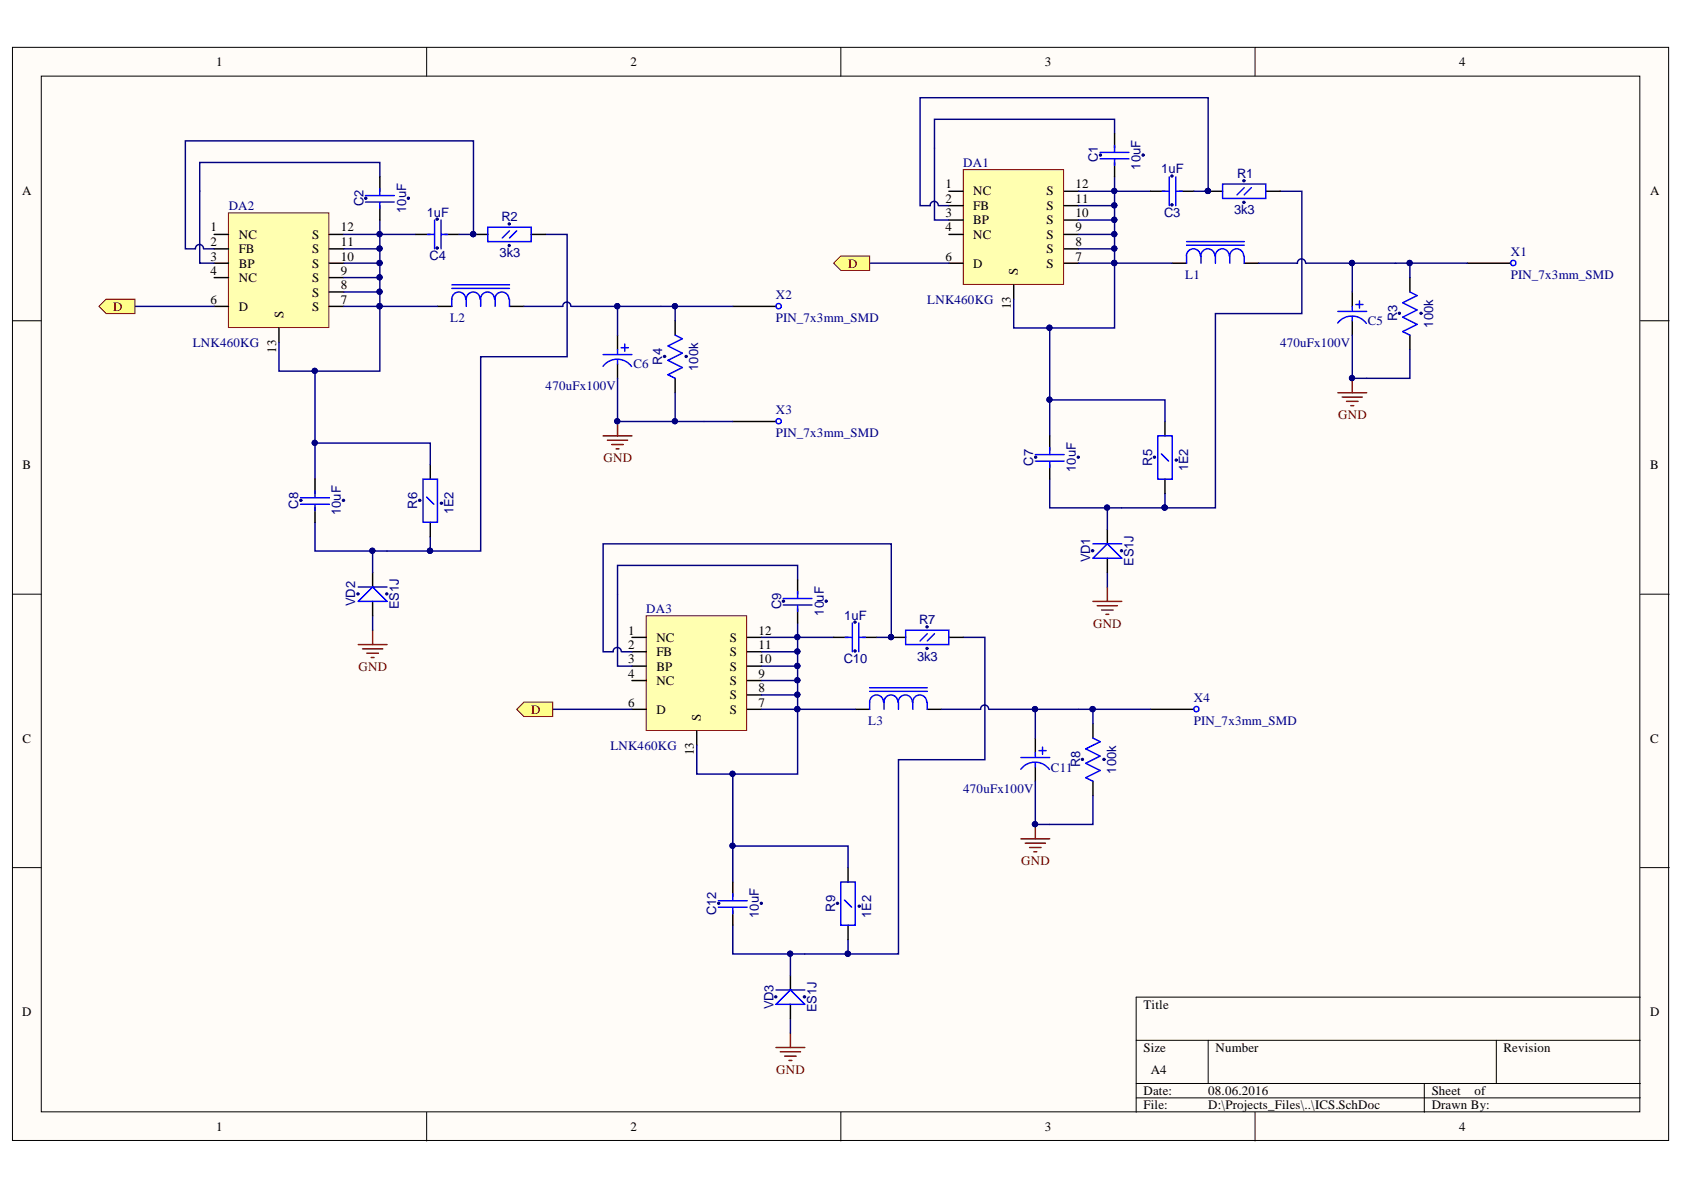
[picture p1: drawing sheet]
<svg xmlns="http://www.w3.org/2000/svg" width="297mm" height="210mm" viewBox="0 0 297 210" stroke-linecap="round" stroke-linejoin="round" font-family="sans-serif">
<defs><g id="words">
<g font-size="2.3">
<text x="38.1" y="11.7">1</text>
<text x="111.2" y="11.7">2</text>
<text x="184.3" y="11.7">3</text>
<text x="257.4" y="11.7">4</text>
<text x="3.9" y="34.5">A</text>
<text x="166.8" y="33.2">1</text>
<text x="166.8" y="35.7">2</text>
<text x="171.7" y="34.5">NC</text>
<text x="184.6" y="34.5">S</text>
<text x="189.7" y="35.7">11</text>
<text x="189.7" y="33.2">12</text>
<text x="291.1" y="34.5">A</text>
<text x="37.1" y="40.8">1</text>
<text x="60.1" y="40.8">12</text>
<text x="166.8" y="38.3">3</text>
<text x="166.8" y="40.8">4</text>
<text x="171.7" y="37">FB</text>
<text x="171.7" y="39.5">BP</text>
<text x="184.6" y="39.5">S</text>
<text x="184.6" y="37">S</text>
<text x="189.7" y="40.8">9</text>
<text x="189.7" y="38.3">10</text>
<text x="37.1" y="43.4">2</text>
<text x="37.1" y="46">3</text>
<text x="42.1" y="42.1">NC</text>
<text x="42.1" y="44.7">FB</text>
<text x="42.1" y="47.2">BP</text>
<text x="55.1" y="47.2">S</text>
<text x="55.1" y="44.7">S</text>
<text x="55.1" y="42.1">S</text>
<text x="60.1" y="46">10</text>
<text x="60.1" y="43.4">11</text>
<text x="166.8" y="46">6</text>
<text x="171.7" y="42.1">NC</text>
<text x="171.7" y="47.2">D</text>
<text x="184.6" y="47.2">S</text>
<text x="184.6" y="44.7">S</text>
<text x="184.6" y="42.1">S</text>
<text x="189.7" y="46">7</text>
<text x="189.7" y="43.4">8</text>
<text x="37.1" y="48.5">4</text>
<text x="37.1" y="53.6">6</text>
<text x="42.1" y="49.8">NC</text>
<text x="55.1" y="52.3">S</text>
<text x="55.1" y="49.8">S</text>
<text x="60.1" y="53.6">7</text>
<text x="60.1" y="51">8</text>
<text x="60.1" y="48.5">9</text>
<text x="179.5" y="48.4" transform="rotate(-90 179.5 48.4)">S</text>
<text x="42.1" y="54.8">D</text>
<text x="50" y="56.1" transform="rotate(-90 50 56.1)">S</text>
<text x="55.1" y="54.8">S</text>
<text x="178.3" y="54.6" transform="rotate(-90 178.3 54.6)">13</text>
<text x="48.7" y="62.2" transform="rotate(-90 48.7 62.2)">13</text>
<text x="4" y="82.7">B</text>
<text x="291.1" y="82.7">B</text>
<text x="110.8" y="112">1</text>
<text x="115.8" y="113.2">NC</text>
<text x="128.7" y="113.2">S</text>
<text x="133.8" y="112">12</text>
<text x="110.8" y="114.5">2</text>
<text x="110.8" y="117">3</text>
<text x="110.8" y="119.6">4</text>
<text x="115.8" y="115.8">FB</text>
<text x="115.8" y="118.3">BP</text>
<text x="128.7" y="118.3">S</text>
<text x="128.7" y="115.8">S</text>
<text x="133.8" y="119.6">9</text>
<text x="133.8" y="117">10</text>
<text x="133.8" y="114.5">11</text>
<text x="110.8" y="124.6">6</text>
<text x="115.8" y="120.8">NC</text>
<text x="115.8" y="125.9">D</text>
<text x="128.7" y="125.9">S</text>
<text x="128.7" y="123.4">S</text>
<text x="128.7" y="120.8">S</text>
<text x="133.8" y="124.6">7</text>
<text x="133.8" y="122.1">8</text>
<text x="4" y="131">C</text>
<text x="123.6" y="127.2" transform="rotate(-90 123.6 127.2)">S</text>
<text x="291.1" y="131">C</text>
<text x="122.4" y="133.3" transform="rotate(-90 122.4 133.3)">13</text>
<text x="3.9" y="179.2">D</text>
<text x="201.7" y="177.9">Title</text>
<text x="291.1" y="179.2">D</text>
<text x="201.7" y="185.6">Size</text>
<text x="214.4" y="185.6">Number</text>
<text x="265.2" y="185.6">Revision</text>
<text x="203" y="189.4">A4</text>
<text x="201.7" y="193.2">Date:</text>
<text x="201.7" y="195.7">File:</text>
<text x="213.1" y="193.2">08.06.2016</text>
<text x="213.1" y="195.7">D:\Projects_Files\..\ICS.SchDoc</text>
<text x="252.5" y="193.2">Sheet</text>
<text x="252.5" y="195.7">Drawn By:</text>
<text x="260.1" y="193.2">of</text>
<text x="38.1" y="199.5">1</text>
<text x="111.2" y="199.5">2</text>
<text x="184.3" y="199.5">3</text>
<text x="257.4" y="199.5">4</text>
</g>
<g font-size="2.3" fill="#000080">
<text x="169.9" y="29.4">DA1</text>
<text x="193.7" y="28.6" transform="rotate(-90 193.7 28.6)">C1</text>
<text x="201.2" y="29.9" transform="rotate(-90 201.2 29.9)">10uF</text>
<text x="204.8" y="30.6">1uF</text>
<text x="218.2" y="31.4">R1</text>
<text x="40.3" y="37">DA2</text>
<text x="64.1" y="36.4" transform="rotate(-90 64.1 36.4)">C2</text>
<text x="71.6" y="37.5" transform="rotate(-90 71.6 37.5)">10uF</text>
<text x="75.3" y="38.2">1uF</text>
<text x="88.5" y="39">R2</text>
<text x="205.3" y="38.2">C3</text>
<text x="217.7" y="37.8">3k3</text>
<text x="75.8" y="45.9">C4</text>
<text x="88.1" y="45.4">3k3</text>
<text x="266.5" y="45.2">X1</text>
<text x="136.8" y="52.8">X2</text>
<text x="163.6" y="53.6">LNK460KG</text>
<text x="209.1" y="49.3">L1</text>
<text x="266.5" y="49.3">PIN_7x3mm_SMD</text>
<text x="79.4" y="56.9">L2</text>
<text x="136.8" y="56.9">PIN_7x3mm_SMD</text>
<text x="241.3" y="57.4">C5</text>
<text x="246.4" y="56.7" transform="rotate(-90 246.4 56.7)">R3</text>
<text x="252.8" y="57.8" transform="rotate(-90 252.8 57.8)">100k</text>
<text x="34" y="61.2">LNK460KG</text>
<text x="111.7" y="65">C6</text>
<text x="116.8" y="64.3" transform="rotate(-90 116.8 64.3)">R4</text>
<text x="123.1" y="65.4" transform="rotate(-90 123.1 65.4)">100k</text>
<text x="225.8" y="61.2">470uFx100V</text>
<text x="96.2" y="68.8">470uFx100V</text>
<text x="136.8" y="73.1">X3</text>
<text x="136.8" y="77.1">PIN_7x3mm_SMD</text>
<text x="182.3" y="82.1" transform="rotate(-90 182.3 82.1)">C7</text>
<text x="189.8" y="83.2" transform="rotate(-90 189.8 83.2)">10uF</text>
<text x="203.2" y="82.1" transform="rotate(-90 203.2 82.1)">R5</text>
<text x="209.6" y="83.1" transform="rotate(-90 209.6 83.1)">1E2</text>
<text x="52.6" y="89.7" transform="rotate(-90 52.6 89.7)">C8</text>
<text x="73.6" y="89.7" transform="rotate(-90 73.6 89.7)">R6</text>
<text x="60.1" y="90.8" transform="rotate(-90 60.1 90.8)">10uF</text>
<text x="80" y="90.8" transform="rotate(-90 80 90.8)">1E2</text>
<text x="192.3" y="99.2" transform="rotate(-90 192.3 99.2)">VD1</text>
<text x="199.9" y="99.8" transform="rotate(-90 199.9 99.8)">ES1J</text>
<text x="62.7" y="107" transform="rotate(-90 62.7 107)">VD2</text>
<text x="70.4" y="107.5" transform="rotate(-90 70.4 107.5)">ES1J</text>
<text x="137.8" y="107.5" transform="rotate(-90 137.8 107.5)">C9</text>
<text x="114" y="108.2">DA3</text>
<text x="145.3" y="108.6" transform="rotate(-90 145.3 108.6)">10uF</text>
<text x="148.9" y="109.3">1uF</text>
<text x="162.1" y="110.1">R7</text>
<text x="148.8" y="116.9">C10</text>
<text x="161.8" y="116.5">3k3</text>
<text x="210.6" y="123.9">X4</text>
<text x="153.2" y="127.9">L3</text>
<text x="210.6" y="127.9">PIN_7x3mm_SMD</text>
<text x="107.7" y="132.2">LNK460KG</text>
<text x="185.4" y="136.1">C11</text>
<text x="190.5" y="135.4" transform="rotate(-90 190.5 135.4)">R8</text>
<text x="196.9" y="136.5" transform="rotate(-90 196.9 136.5)">100k</text>
<text x="169.9" y="139.8">470uFx100V</text>
<text x="126.4" y="161.4" transform="rotate(-90 126.4 161.4)">C12</text>
<text x="133.9" y="161.9" transform="rotate(-90 133.9 161.9)">10uF</text>
<text x="147.3" y="160.8" transform="rotate(-90 147.3 160.8)">R9</text>
<text x="153.7" y="161.9" transform="rotate(-90 153.7 161.9)">1E2</text>
<text x="136.4" y="178" transform="rotate(-90 136.4 178)">VD3</text>
<text x="144" y="178.5" transform="rotate(-90 144 178.5)">ES1J</text>
</g>
<g font-size="2.3" fill="#800000">
<text x="149.6" y="47.2">D</text>
<text x="20" y="54.8">D</text>
<text x="236" y="73.9">GND</text>
<text x="106.5" y="81.5">GND</text>
<text x="192.8" y="110.7">GND</text>
<text x="63.3" y="118.3">GND</text>
<text x="93.7" y="125.9">D</text>
<text x="180.1" y="152.5">GND</text>
<text x="136.9" y="189.4">GND</text>
</g>
</g></defs>
<g fill="#fffcf8" stroke="#000" stroke-width=".18">
<path d="M2.2 8.4h292.1v192.8h-292.1z"/>
<path d="M7.3 13.4h281.9v182.7h-281.9z"/>
</g>
<g fill="none" stroke="#000" stroke-width=".18">
<path d="M75.3 8.4v5M148.3 8.4v5M221.4 8.4v5M2.2 56.6h5.1M289.3 56.6h5.1M2.2 104.8h5.1M289.3 104.8h5.1M2.2 153h5.1M289.3 153h5.1M289.3 175.9h-88.9v20.3M75.3 196.2v5.1M148.3 196.2v5.1"/>
<path d="M200.4 183.5h88.9M200.4 191.1h88.9M200.4 193.7h88.9M213.1 183.5v7.6M221.4 196.2v5.1M251.2 191.1v5.1M263.9 183.5v7.6"/>
</g>
<path d="M40.3 37.5h17.7v20.3h-17.7z" fill="#ffffb0" stroke="#800000" stroke-width=".18"/>
<path d="M37.8 41.4h2.5M37.8 43.9h2.5M37.8 46.4h2.5M37.8 49h2.5M37.8 54h2.5M49.2 57.8v2.6M58.1 41.4h2.5M58.1 43.9h2.5M58.1 46.4h2.5M58.1 49h2.5M58.1 54h2.5M58.1 51.5h2.5" fill="none" stroke="#000" stroke-width=".25"/>
<path d="M23.8 54h14" fill="none" stroke="#000080" stroke-width=".25"/>
<path d="M17.4 54l1.3-1.2h5.1v2.5h-5.1z" fill-rule="evenodd" fill="#ffff80" stroke="#800000" stroke-width=".18"/>
<g fill="none" stroke="#000" stroke-width=".25">
<path d="M67 31.2v2.5M67 36.3v2.5M73.4 41.4h2.5M77.2 54h2.5M78.4 41.4h2.6M83.5 41.4h2.6M89.9 54h2.5M93.7 41.4h2.5M108.9 59.1v2.6M119.1 56.6v2.5M129.3 54h7.6M108.9 64.2v2.5"/>
<path d="M119.1 66.7v2.6M129.3 74.3h7.6M55.6 84.5v2.5M55.6 89.6v2.5M75.9 82v2.5M75.9 92.1v2.6M65.7 101v2.5M65.7 106.1v2.5"/>
</g>
<g fill="none" stroke="#00f" stroke-width=".25">
<path d="M64.5 34.5h5M64.5 35.6h5M67 33.3v1.2M67 35.8v1M76.7 38.8v5.1M77.8 38.8v5.1M75.4 41.4h1.2M77.9 41.4h1M79.7 50.2h10.2M79.7 50.9h10.2M82.1 52.8a1.22 1.22 0 0 0-1.2-1.3 1.22 1.22 0 0 0-1.2 1.3v1.2M84.7 52.8a1.22 1.22 0 0 0-1.2-1.3 1.22 1.22 0 0 0-1.3 1.3v1.2"/>
<path d="M84.8 52.8v1.2M86.1 40.1h7.6v2.5h-7.6zM87.2 52.8a1.23 1.23 0 0 0-1.2-1.3 1.23 1.23 0 0 0-1.2 1.3M89.8 52.8a1.23 1.23 0 0 0-1.3-1.3 1.23 1.23 0 0 0-1.2 1.3v1.2M89.9 52.8v1.2M89.9 40.7l-1.3 1.3M91.1 40.7l-1.2 1.3M119.1 59.1l1.3 .7-2.6 1.2 2.6 1.3-2.6 1.3 2.6 1.2-2.6 1.3 1.3 .6M137.7 54.2a.46 .46 0 0 0-.4-.6 .46 .46 0 0 0-.4 .6 .46 .46 0 0 0 .8 .1M106.4 64.6a3.1 3.1 0 0 1 5 0M106.4 62.5h5.1M108.9 61.7v.7"/>
<path d="M108.9 63.5v.7M109.6 61.3h1.2M110.2 60.7v1.3M137.7 74.5a.46 .46 0 0 0-.4-.7 .46 .46 0 0 0-.4 .7 .46 .46 0 0 0 .8 .1M53 87.8h5.1M53 88.9h5.1M55.6 86.6v1.2M55.6 89.1v1M74.6 84.5h2.6v7.6h-2.6zM75.3 87.7l1.2 1.2M63.2 106.1l2.5-2.6 2.6 2.6zM63.2 103.5h5.1"/>
</g>
<g fill="none" stroke="#000080" stroke-width=".25">
<path d="M67 31.2v-2.5h-31.8v17.7h2.6M67 38.8v2.6h6.4M36 43.9h1.8M60.6 51.5h6.4v14h-17.8v-5.1M60.6 49h6.4v2.5M60.6 46.4h6.4v2.6M60.6 43.9h6.4v2.5M60.6 41.4h6.4v2.5M81 41.4h2.5v-16.5h-50.8v19h1.8a.71 .71 0 0 1 .7-.8 .71 .71 0 0 1 .7 .8M96.2 41.4h3.8v21.5h-15.2v34.3h-8.9M100.7 54a.71 .71 0 0 0-.7-.7 .71 .71 0 0 0-.7 .7h-6.9M100.8 54h8.1v5.1"/>
<path d="M108.9 54h10.2v2.6M119.1 54h10.2M55.6 65.5v12.7M108.9 66.7v7.6h10.2M119.1 69.3v5h10.2M55.6 92.1v5.1h10.1M75.9 97.2h-10.2v3.8M75.9 82v-3.8h-20.3v6.3M75.9 94.7v2.5M65.7 108.6v2.6"/>
</g>
<g fill="#000080" stroke="#000080" stroke-width=".18">
<circle cx="66.9" cy="51.5" r=".46"/>
<circle cx="66.9" cy="54" r=".46"/>
<circle cx="66.9" cy="48.9" r=".46"/>
<circle cx="66.9" cy="46.4" r=".46"/>
<circle cx="66.9" cy="43.8" r=".46"/>
<circle cx="66.9" cy="41.3" r=".46"/>
<circle cx="55.5" cy="65.4" r=".46"/>
<circle cx="121" cy="62.9" r=".21"/>
<circle cx="117.2" cy="62.9" r=".21"/>
<circle cx="108.9" cy="74.3" r=".46"/>
<circle cx="65.7" cy="97.1" r=".46"/>
<circle cx="55.5" cy="78.1" r=".46"/>
<circle cx="75.8" cy="97.1" r=".46"/>
<circle cx="68.2" cy="104.8" r=".2"/>
<circle cx="63.1" cy="104.8" r=".2"/>
<circle cx="83.5" cy="41.3" r=".46"/>
<circle cx="89.8" cy="43.3" r=".2"/>
<circle cx="89.8" cy="39.5" r=".2"/>
<circle cx="77.9" cy="88.8" r=".21"/>
<circle cx="74" cy="88.3" r=".21"/>
<circle cx="77.1" cy="38.7" r=".21"/>
<circle cx="77.1" cy="43.7" r=".22"/>
<circle cx="108.9" cy="54" r=".46"/>
<circle cx="119" cy="54" r=".46"/>
<circle cx="119" cy="74.3" r=".46"/>
<circle cx="64.5" cy="35" r=".21"/>
<circle cx="72" cy="35" r=".21"/>
<circle cx="53.1" cy="88.3" r=".21"/>
<circle cx="60.6" cy="88.3" r=".21"/>
</g>
<path d="M106.4 76.9h5.1M107.1 77.6h3.6M107.9 78.4h2M108.7 79.2h.5M108.9 74.3v2.6M63.2 113.7h5.1M63.9 114.5h3.6M64.7 115.2h2M65.5 116h.5M65.7 111.2v2.5" fill="none" stroke="#800000" stroke-width=".25"/>
<path d="M169.9 29.9h17.7v20.3h-17.7z" fill="#ffffb0" stroke="#800000" stroke-width=".18"/>
<path d="M167.4 33.7h2.5M167.4 36.3h2.5M167.4 38.8h2.5M187.7 33.7h2.5M187.7 36.3h2.5M187.7 38.8h2.5M167.4 41.4h2.5M167.4 46.4h2.5M178.8 50.2v2.6M187.7 41.4h2.5M187.7 46.4h2.5M187.7 43.9h2.5" fill="none" stroke="#000" stroke-width=".25"/>
<path d="M153.4 46.4h14" fill="none" stroke="#000080" stroke-width=".25"/>
<path d="M147 46.4l1.3-1.2h5.1v2.5h-5.1z" fill-rule="evenodd" fill="#ffff80" stroke="#800000" stroke-width=".18"/>
<g fill="none" stroke="#000" stroke-width=".25">
<path d="M196.6 23.6v2.5M196.6 28.7v2.5M202.9 33.7h2.6M208 33.7h2.6M213.1 33.7h2.6M223.3 33.7h2.5M206.8 46.4h2.5M219.5 46.4h2.5M238.5 51.5v2.5M238.5 56.6v2.5M248.7 49v2.5M248.7 59.1v2.6"/>
<path d="M258.9 46.4h7.6M185.2 76.9v2.5M205.5 74.3v2.6M185.2 82v2.5M195.3 93.4v2.5M195.3 98.5v2.5M205.5 84.5v2.5"/>
</g>
<g fill="none" stroke="#00f" stroke-width=".25">
<path d="M194.1 26.9h5M194.1 28h5M196.6 25.6v1.3M196.6 28.2v1M205 33.7h1.2M206.3 31.2v5.1M207.4 31.2v5.1M207.5 33.7h1M215.7 32.5h7.6v2.5h-7.6zM219.5 33.1l-1.3 1.3M220.7 33.1l-1.2 1.3M209.3 42.6h10.2"/>
<path d="M209.3 43.3h10.2M211.7 45.2a1.23 1.23 0 0 0-1.2-1.3 1.23 1.23 0 0 0-1.2 1.3v1.2M211.8 45.2v1.2M214.3 45.2a1.23 1.23 0 0 0-1.3-1.3 1.23 1.23 0 0 0-1.2 1.3M216.8 45.2a1.22 1.22 0 0 0-1.2-1.3 1.22 1.22 0 0 0-1.2 1.3v1.2M219.4 45.2a1.22 1.22 0 0 0-1.3-1.3 1.22 1.22 0 0 0-1.2 1.3v1.2M219.5 45.2v1.2M236 57a3.1 3.1 0 0 1 5 0M236 54.9h5.1M238.5 54v.8M238.5 55.9v.7M239.2 53.7h1.2"/>
<path d="M239.8 53.1v1.2M248.7 51.5l1.3 .6-2.6 1.3 2.6 1.3-2.6 1.2 2.6 1.3-2.6 1.3 1.3 .6M267.3 46.6a.47 .47 0 0 0-.4-.7 .47 .47 0 0 0-.4 .7 .47 .47 0 0 0 .8 0M185.2 78.9v1.3M204.2 76.9h2.6v7.6h-2.6zM182.6 80.2h5.1M182.6 81.3h5.1M185.2 81.5v1M192.8 98.5l2.5-2.6 2.6 2.6zM192.8 95.9h5.1M204.9 80.1l1.2 1.2"/>
</g>
<g fill="none" stroke="#000080" stroke-width=".25">
<path d="M165.6 36.3h1.8M190.2 38.8h6.4v2.6M190.2 36.3h6.4v2.5M190.2 33.7h6.4v2.6M196.6 23.6v-2.6h-31.8v17.8h2.6M196.6 31.2v2.5h6.3M210.6 33.7h2.5v-16.5h-50.8v19.1h1.8a.71 .71 0 0 1 .7-.8 .71 .71 0 0 1 .7 .8M225.8 33.7h3.8v21.6h-15.2v34.3h-8.9M185.2 57.8v12.7M190.2 43.9h6.4v13.9h-17.8v-5M190.2 41.4h6.4v2.5M230.3 46.4a.72 .72 0 0 0-.7-.7 .72 .72 0 0 0-.8 .7h-6.8"/>
<path d="M230.4 46.4h8.1v5.1M238.5 46.4h10.2v2.6M248.7 46.4h10.2M205.5 74.3v-3.8h-20.3v6.4M185.2 84.5v5.1h10.1M205.5 89.6h-10.2v3.8M205.5 87v2.6M195.3 101v2.5"/>
</g>
<g fill="#000080" stroke="#000080" stroke-width=".18">
<circle cx="196.5" cy="43.8" r=".46"/>
<circle cx="196.5" cy="46.4" r=".46"/>
<circle cx="196.5" cy="41.3" r=".46"/>
<circle cx="196.5" cy="38.8" r=".46"/>
<circle cx="196.5" cy="36.2" r=".46"/>
<circle cx="196.5" cy="33.7" r=".46"/>
<circle cx="185.1" cy="57.8" r=".46"/>
<circle cx="250.6" cy="55.3" r=".2"/>
<circle cx="246.8" cy="55.3" r=".2"/>
<circle cx="238.5" cy="66.7" r=".46"/>
<circle cx="195.3" cy="89.5" r=".46"/>
<circle cx="185.1" cy="70.5" r=".46"/>
<circle cx="205.4" cy="89.5" r=".46"/>
<circle cx="197.8" cy="97.1" r=".2"/>
<circle cx="192.7" cy="97.1" r=".21"/>
<circle cx="213.1" cy="33.7" r=".46"/>
<circle cx="219.4" cy="35.7" r=".21"/>
<circle cx="219.4" cy="31.9" r=".21"/>
<circle cx="207.5" cy="81.2" r=".2"/>
<circle cx="203.6" cy="80.6" r=".2"/>
<circle cx="206.7" cy="31" r=".2"/>
<circle cx="206.7" cy="36.1" r=".21"/>
<circle cx="238.5" cy="46.4" r=".46"/>
<circle cx="248.6" cy="46.4" r=".46"/>
<circle cx="194.1" cy="27.4" r=".21"/>
<circle cx="201.6" cy="27.4" r=".21"/>
<circle cx="182.7" cy="80.6" r=".2"/>
<circle cx="190.2" cy="80.6" r=".2"/>
</g>
<path d="M236 69.3h5.1M236.7 70h3.6M237.5 70.8h2M238.3 71.6h.5M238.5 66.7v2.6M192.8 106.1h5.1M193.5 106.8h3.6M194.3 107.6h2M195.1 108.4h.5M195.3 103.5v2.6" fill="none" stroke="#800000" stroke-width=".25"/>
<path d="M114 108.6h17.7v20.2h-17.7z" fill="#ffffb0" stroke="#800000" stroke-width=".18"/>
<path d="M111.5 112.4h2.5M111.5 115h2.5M111.5 117.5h2.5M131.8 112.4h2.5M131.8 115h2.5M131.8 117.5h2.5M111.5 120h2.5M111.5 125.1h2.5M122.9 128.9v2.6M131.8 120h2.5M131.8 125.1h2.5M131.8 122.6h2.5" fill="none" stroke="#000" stroke-width=".25"/>
<path d="M97.5 125.1h14" fill="none" stroke="#000080" stroke-width=".25"/>
<path d="M91.1 125.1l1.3-1.3h5.1v2.6h-5.1z" fill-rule="evenodd" fill="#ffff80" stroke="#800000" stroke-width=".18"/>
<g fill="none" stroke="#000" stroke-width=".25">
<path d="M140.7 102.3v2.5M140.7 107.3v2.6M147 112.4h2.6M152.1 112.4h2.6M157.2 112.4h2.5M167.4 112.4h2.5M150.9 125.1h2.5M163.6 125.1h2.5M182.6 130.2v2.5M182.6 135.3v2.5M192.8 127.7v2.5M192.8 137.8v2.5"/>
<path d="M202.9 125.1h7.7M129.3 155.6v2.5M149.6 153v2.6M129.3 160.7v2.5M139.4 172.1v2.5M139.4 177.2v2.5M149.6 163.2v2.5"/>
</g>
<g fill="none" stroke="#00f" stroke-width=".25">
<path d="M138.1 105.6h5.1M138.1 106.7h5.1M140.7 104.3v1.2M140.7 106.8v1.1M149.1 112.4h1.2M150.3 109.9v5.1M151.5 109.9v5.1M151.6 112.4h1M159.7 111.2h7.7v2.5h-7.7zM163.6 111.8l-1.3 1.3M164.8 111.8l-1.2 1.3M153.4 121.3h10.2"/>
<path d="M153.4 121.9h10.2M155.8 123.8a1.22 1.22 0 0 0-1.2-1.2 1.22 1.22 0 0 0-1.2 1.2v1.3M158.4 123.8a1.22 1.22 0 0 0-1.2-1.2 1.22 1.22 0 0 0-1.3 1.2v1.3M158.5 123.8v1.3M160.9 123.8a1.23 1.23 0 0 0-1.2-1.2 1.23 1.23 0 0 0-1.2 1.2M163.5 123.8a1.22 1.22 0 0 0-1.3-1.2 1.22 1.22 0 0 0-1.2 1.2v1.3M163.6 123.8v1.3M180.1 135.7a3.1 3.1 0 0 1 5 0M180.1 133.6h5.1M182.6 132.7v.8M182.6 134.6v.7M183.3 132.4h1.2"/>
<path d="M183.9 131.8v1.2M192.8 130.2l1.3 .6-2.6 1.3 2.6 1.3-2.6 1.2 2.6 1.3-2.6 1.3 1.3 .6M211.4 125.3a.46 .46 0 0 0-.4-.7 .46 .46 0 0 0-.4 .7 .46 .46 0 0 0 .8 0M126.7 158.9h5.1M129.3 157.6v1.3M148.3 155.6h2.6v7.6h-2.6zM148.9 158.8l1.3 1.2M126.7 160h5.1M129.3 160.1v1.1M136.9 177.2l2.5-2.6 2.6 2.6zM136.9 174.6h5.1"/>
</g>
<g fill="none" stroke="#000080" stroke-width=".25">
<path d="M60.6 54h16.6M190.2 46.4h16.6M238.5 59.1v7.6h10.2v-5M109.6 115a.72 .72 0 0 0-.7-.8 .72 .72 0 0 0-.8 .8M109.7 115h1.8M134.3 117.5h6.4v2.5M134.3 115h6.4v2.5M134.3 112.4h6.4v2.6M140.7 102.3v-2.6h-31.8v17.8h2.6M140.7 109.9v2.5h6.3M154.7 112.4h2.5v-16.5h-50.8v19.1h1.8M169.9 112.4h3.8v21.6h-15.2v34.3h-8.9"/>
<path d="M129.3 136.5v12.7M134.3 122.6h6.4v13.9h-17.8v-5M134.3 120h6.4v2.6M134.3 125.1h16.6M174.4 125.1a.71 .71 0 0 0-.7-.7 .71 .71 0 0 0-.7 .7h-6.9M174.5 125.1h8.1v5.1M182.6 125.1h10.2v2.6M182.6 137.8v7.6h10.2v-5.1M192.8 125.1h10.1M149.6 153v-3.8h-20.3v6.4M129.3 163.2v5.1h10.1M139.4 179.7v2.5"/>
<path d="M149.6 168.3h-10.2v3.8M149.6 165.7v2.6"/>
</g>
<g fill="#000080" stroke="#000080" stroke-width=".18">
<circle cx="140.6" cy="122.5" r=".46"/>
<circle cx="140.6" cy="125.1" r=".46"/>
<circle cx="140.6" cy="120" r=".46"/>
<circle cx="140.6" cy="117.5" r=".46"/>
<circle cx="140.6" cy="114.9" r=".46"/>
<circle cx="140.6" cy="112.4" r=".46"/>
<circle cx="129.2" cy="136.5" r=".46"/>
<circle cx="194.7" cy="133.9" r=".21"/>
<circle cx="190.9" cy="134" r=".2"/>
<circle cx="182.6" cy="145.4" r=".46"/>
<circle cx="139.4" cy="168.2" r=".46"/>
<circle cx="129.2" cy="149.2" r=".46"/>
<circle cx="149.5" cy="168.2" r=".46"/>
<circle cx="141.9" cy="175.8" r=".21"/>
<circle cx="136.8" cy="175.8" r=".2"/>
<circle cx="157.2" cy="112.4" r=".46"/>
<circle cx="163.5" cy="114.4" r=".2"/>
<circle cx="163.5" cy="110.6" r=".2"/>
<circle cx="151.6" cy="159.8" r=".21"/>
<circle cx="147.7" cy="159.3" r=".21"/>
<circle cx="150.8" cy="109.7" r=".2"/>
<circle cx="150.8" cy="114.8" r=".21"/>
<circle cx="182.6" cy="125.1" r=".47"/>
<circle cx="192.7" cy="125.1" r=".47"/>
<circle cx="138.2" cy="106" r=".22"/>
<circle cx="145.7" cy="106" r=".21"/>
<circle cx="126.8" cy="159.3" r=".2"/>
<circle cx="134.3" cy="159.3" r=".2"/>
<circle cx="238.5" cy="66.7" r=".46"/>
<circle cx="66.9" cy="54" r=".46"/>
<circle cx="196.5" cy="46.4" r=".46"/>
</g>
<path d="M180.1 148h5.1M180.8 148.7h3.6M181.6 149.5h2M182.4 150.2h.5M182.6 145.4v2.6M136.9 184.8h5.1M137.6 185.5h3.6M138.4 186.3h2M139.2 187.1h.5M139.4 182.2v2.6" fill="none" stroke="#800000" stroke-width=".25"/>
<use href="#words"/>
</svg>
